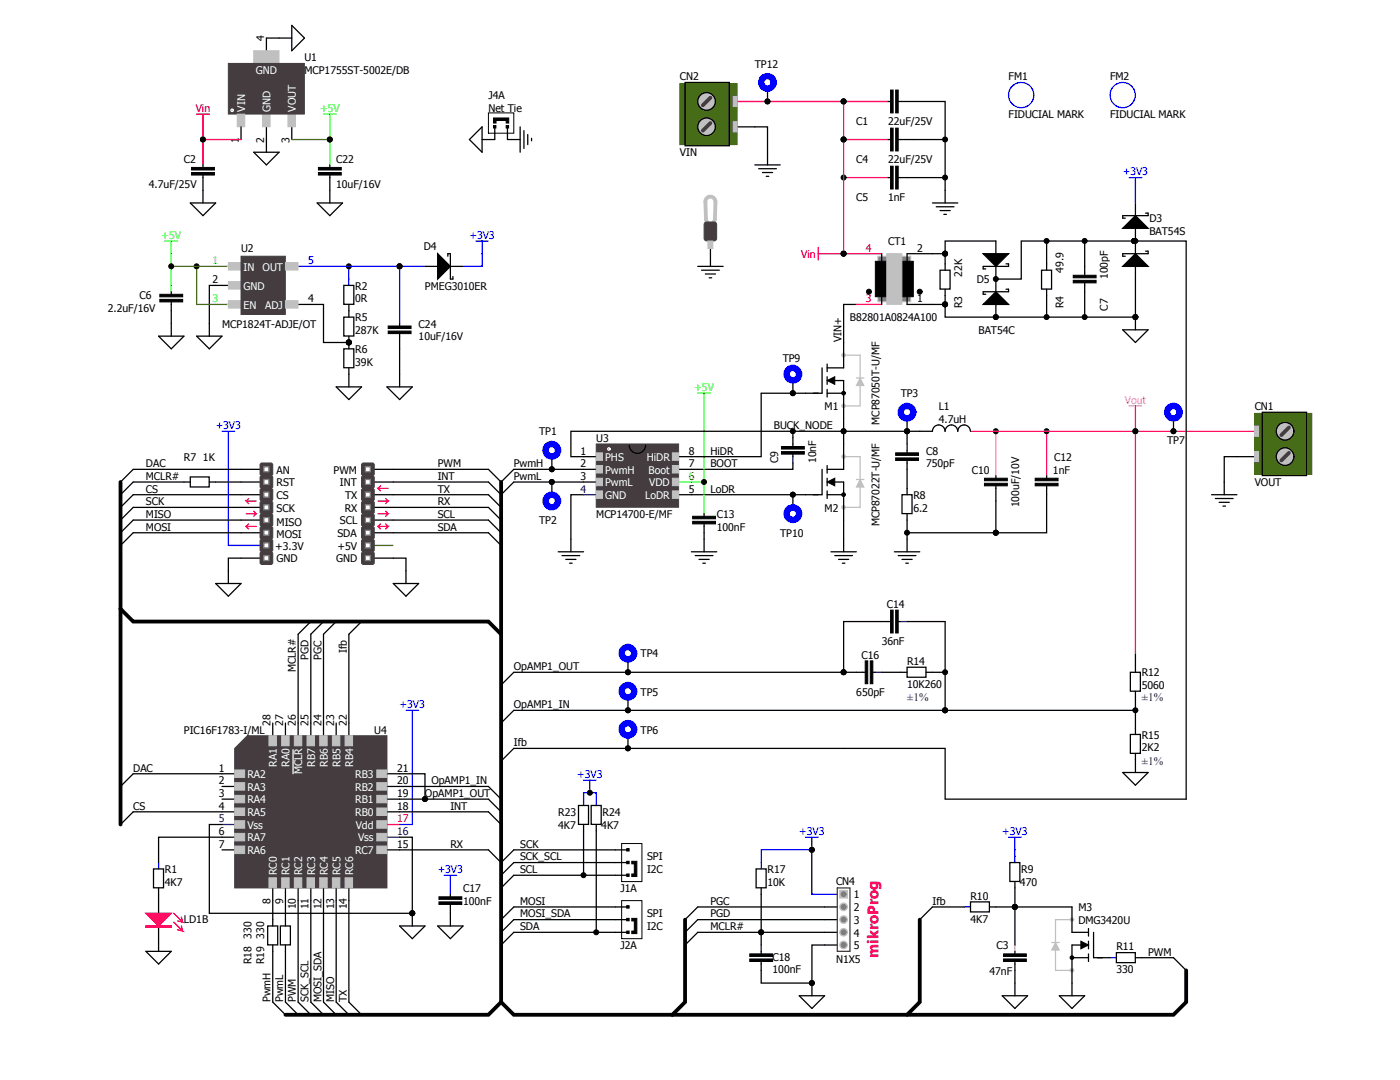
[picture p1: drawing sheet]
<svg xmlns="http://www.w3.org/2000/svg" width="466mm" height="359mm" viewBox="0 0 466 359" stroke-linecap="round" stroke-linejoin="round" font-family="sans-serif">
<defs><g id="words">
<text font-size="4.9" fill="#f00" x="292.3" y="318.5" transform="rotate(-90 292.3 318.5)">mikroProg</text>
<g font-size="3.8" fill="#000080">
<text x="301.7" y="233.3">±1%</text>
<text x="379.8" y="233.3">±1%</text>
<text x="379.8" y="254.3">±1%</text>
</g>
<g font-size="3.5">
<text x="87.9" y="13.5" transform="rotate(-90 87.9 13.5)">4</text>
<text x="101.3" y="20.4">U1</text>
<text x="251.1" y="22.5">TP12</text>
<text x="101.3" y="24.6">MCP1755ST-5002E/DB</text>
<text x="226.2" y="26.7">CN2</text>
<text x="335.5" y="26.7">FM1</text>
<text x="369.2" y="26.7">FM2</text>
<text x="162.5" y="33">J4A</text>
<text x="162.5" y="37.2">Net Tie</text>
<text x="284.8" y="41.5">C1</text>
<text x="295.4" y="41.5">22uF/25V</text>
<text x="335.5" y="39.4">FIDUCIAL MARK</text>
<text x="369.2" y="39.4">FIDUCIAL MARK</text>
<text x="79.5" y="47.5" transform="rotate(-90 79.5 47.5)">1</text>
<text x="87.9" y="47.5" transform="rotate(-90 87.9 47.5)">2</text>
<text x="96.3" y="47.5" transform="rotate(-90 96.3 47.5)">3</text>
<text x="226.2" y="52">VIN</text>
<text x="61.2" y="54.1">C2</text>
<text x="111.8" y="54.1">C22</text>
<text x="284.8" y="54.1">C4</text>
<text x="295.4" y="54.1">22uF/25V</text>
<text x="49.5" y="62.6">4.7uF/25V</text>
<text x="111.8" y="62.6">10uF/16V</text>
<text x="284.8" y="66.8">C5</text>
<text x="295.4" y="66.8">1nF</text>
<text x="382.3" y="73.9">D3</text>
<text x="80.2" y="83.6">U2</text>
<text x="140.9" y="83.2">D4</text>
<text x="295.4" y="81.5">CT1</text>
<text x="305.1" y="83.6">2</text>
<text x="382.3" y="78.2">BAT54S</text>
<text x="70.7" y="94.2">2</text>
<text x="320" y="92" transform="rotate(-90 320 92)">22K</text>
<text x="324.9" y="94.2">D5</text>
<text x="353.7" y="90.7" transform="rotate(-90 353.7 90.7)">49.9</text>
<text x="368.5" y="92.8" transform="rotate(-90 368.5 92.8)">100pF</text>
<text x="46.4" y="99.5">C6</text>
<text x="102.5" y="100.5">4</text>
<text x="118.2" y="96.3">R2</text>
<text x="118.2" y="100.5">0R</text>
<text x="141.4" y="96.3">PMEG3010ER</text>
<text x="305.1" y="100.5">1</text>
<text x="35.9" y="103.7">2.2uF/16V</text>
<text x="118.2" y="106.8">R5</text>
<text x="282.7" y="106.8">B82801A0824A100</text>
<text x="320" y="102.5" transform="rotate(-90 320 102.5)">R3</text>
<text x="353.7" y="102.5" transform="rotate(-90 353.7 102.5)">R4</text>
<text x="368.5" y="103.3" transform="rotate(-90 368.5 103.3)">C7</text>
<text x="73.8" y="109">MCP1824T-ADJE/OT</text>
<text x="118.2" y="111.1">287K</text>
<text x="139.3" y="109">C24</text>
<text x="139.3" y="113.2">10uF/16V</text>
<text x="279.9" y="113.9" transform="rotate(-90 279.9 113.9)">VIN+</text>
<text x="325.5" y="111.1">BAT54C</text>
<text x="118.2" y="117.4">R6</text>
<text x="118.2" y="121.6">39K</text>
<text x="260.4" y="120.3">TP9</text>
<text x="274.3" y="136.4">M1</text>
<text x="299.6" y="132.2">TP3</text>
<text x="312.3" y="136.4">L1</text>
<text x="417.3" y="136.4">CN1</text>
<text x="257.4" y="142.7">BUCK_NODE</text>
<text x="292.6" y="141.3" transform="rotate(-90 292.6 141.3)">MCP87050T-U/MF</text>
<text x="312.3" y="140.6">4.7uH</text>
<text x="179.3" y="144.8">TP1</text>
<text x="198.3" y="146.9">U3</text>
<text x="388.2" y="147.8">TP7</text>
<text x="48.5" y="155.4">DAC</text>
<text x="61.2" y="153.2">R7</text>
<text x="67.5" y="153.2">1K</text>
<text x="145.6" y="155.4">PWM</text>
<text x="170.9" y="155.4">PwmH</text>
<text x="193.1" y="151.1">1</text>
<text x="193.1" y="155.4">2</text>
<text x="229.1" y="155.4">7</text>
<text x="229.1" y="151.1">8</text>
<text x="236.3" y="151.1">HiDR</text>
<text x="236.3" y="155.4">BOOT</text>
<text x="258.8" y="154" transform="rotate(-90 258.8 154)">C9</text>
<text x="271.5" y="154" transform="rotate(-90 271.5 154)">10nF</text>
<text x="308" y="151.1">C8</text>
<text x="308" y="155.4">750pF</text>
<text x="350.7" y="153.2">C12</text>
<text x="48.5" y="159.6">MCLR#</text>
<text x="92" y="157.5">AN</text>
<text x="92" y="161.7">RST</text>
<text x="111" y="157.5">PWM</text>
<text x="113.1" y="161.7">INT</text>
<text x="145.6" y="159.6">INT</text>
<text x="170.9" y="159.6">PwmL</text>
<text x="193.1" y="159.6">3</text>
<text x="323.2" y="157.5">C10</text>
<text x="350.2" y="157.5">1nF</text>
<text x="417.3" y="161.7">VOUT</text>
<text x="48.5" y="163.8">CS</text>
<text x="92" y="165.9">CS</text>
<text x="114.8" y="165.9">TX</text>
<text x="145.6" y="163.8">TX</text>
<text x="229.1" y="163.8">5</text>
<text x="236.3" y="163.8">LoDR</text>
<text x="303.8" y="165.9">R8</text>
<text x="48.5" y="168">SCK</text>
<text x="48.5" y="172.2">MISO</text>
<text x="92" y="170.1">SCK</text>
<text x="114.7" y="170.1">RX</text>
<text x="145.6" y="172.2">SCL</text>
<text x="145.6" y="168">RX</text>
<text x="198.3" y="172.2">MCP14700-E/MF</text>
<text x="238.4" y="172.2">C13</text>
<text x="274.3" y="170.1">M2</text>
<text x="303.8" y="170.1">6.2</text>
<text x="339" y="168.7" transform="rotate(-90 339 168.7)">100uF/10V</text>
<text x="48.5" y="176.4">MOSI</text>
<text x="92" y="179">MOSI</text>
<text x="92" y="174.8">MISO</text>
<text x="112.2" y="178.6">SDA</text>
<text x="113.1" y="174.3">SCL</text>
<text x="145.6" y="176.4">SDA</text>
<text x="179.3" y="174.3">TP2</text>
<text x="238.4" y="176.4">100nF</text>
<text x="259.5" y="178.6">TP10</text>
<text x="292.6" y="175" transform="rotate(-90 292.6 175)">MCP87022T-U/MF</text>
<text x="91.6" y="182.8">+3.3V</text>
<text x="112.2" y="182.8">+5V</text>
<text x="92" y="187">GND</text>
<text x="111.8" y="187">GND</text>
<text x="295" y="202.2">C14</text>
<text x="293.3" y="214.4">36nF</text>
<text x="102.7" y="219.3" transform="rotate(-90 102.7 219.3)">PGD</text>
<text x="106.9" y="219.3" transform="rotate(-90 106.9 219.3)">PGC</text>
<text x="115.3" y="217.2" transform="rotate(-90 115.3 217.2)">Ifb</text>
<text x="213.1" y="218.6">TP4</text>
<text x="286.5" y="219">C16</text>
<text x="301.7" y="221.2">R14</text>
<text x="98.4" y="223.6" transform="rotate(-90 98.4 223.6)">MCLR#</text>
<text x="170.9" y="222.8">OpAMP1_OUT</text>
<text x="379.8" y="224.9">R12</text>
<text x="213.1" y="231.3">TP5</text>
<text x="284.8" y="231.3">650pF</text>
<text x="301.7" y="228.7">10K260</text>
<text x="379.8" y="229.2">5060</text>
<text x="170.9" y="235.5">OpAMP1_IN</text>
<text x="61.2" y="243.9">PIC16F1783-I/ML</text>
<text x="90" y="241.3" transform="rotate(-90 90 241.3)">28</text>
<text x="94.2" y="241.3" transform="rotate(-90 94.2 241.3)">27</text>
<text x="98.4" y="241.3" transform="rotate(-90 98.4 241.3)">26</text>
<text x="102.7" y="241.3" transform="rotate(-90 102.7 241.3)">25</text>
<text x="106.9" y="241.3" transform="rotate(-90 106.9 241.3)">24</text>
<text x="111.1" y="241.3" transform="rotate(-90 111.1 241.3)">23</text>
<text x="115.3" y="241.3" transform="rotate(-90 115.3 241.3)">22</text>
<text x="124.5" y="243.9">U4</text>
<text x="213.1" y="243.9">TP6</text>
<text x="379.8" y="245.6">R15</text>
<text x="170.9" y="248.1">Ifb</text>
<text x="379.8" y="249.8">2K2</text>
<text x="44.3" y="256.6">DAC</text>
<text x="72.8" y="256.6">1</text>
<text x="132.1" y="256.6">21</text>
<text x="72.8" y="260.8">2</text>
<text x="132.1" y="260.8">20</text>
<text x="143.5" y="260.8">OpAMP1_IN</text>
<text x="44.3" y="269.2">CS</text>
<text x="72.8" y="265">3</text>
<text x="72.8" y="269.2">4</text>
<text x="132.1" y="269.2">18</text>
<text x="132.1" y="265">19</text>
<text x="141.4" y="265">OpAMP1_OUT</text>
<text x="149.8" y="269.2">INT</text>
<text x="185.7" y="271.3">R23</text>
<text x="185.7" y="275.6">4K7</text>
<text x="200" y="275.6">4K7</text>
<text x="200.4" y="271.3">R24</text>
<text x="72.8" y="277.7">6</text>
<text x="72.8" y="281.9">7</text>
<text x="132.1" y="281.9">15</text>
<text x="149.8" y="281.9">RX</text>
<text x="173" y="281.9">SCK</text>
<text x="173" y="286.1">SCK_SCL</text>
<text x="215.2" y="286.1">SPI</text>
<text x="54.9" y="290.3">R1</text>
<text x="173" y="290.3">SCL</text>
<text x="215.2" y="290.3">I2C</text>
<text x="255.3" y="290.3">R17</text>
<text x="339.7" y="290.3">R9</text>
<text x="54.9" y="294.5">4K7</text>
<text x="154" y="296.7">C17</text>
<text x="206.3" y="296.7">J1A</text>
<text x="255.3" y="294.5">10K</text>
<text x="278.1" y="294.1">CN4</text>
<text x="284" y="298.8">1</text>
<text x="322.8" y="299.2">R10</text>
<text x="339.3" y="294.5">470</text>
<text x="90" y="300.5" transform="rotate(-90 90 300.5)">8</text>
<text x="94.2" y="300.5" transform="rotate(-90 94.2 300.5)">9</text>
<text x="98.4" y="302.4" transform="rotate(-90 98.4 302.4)">10</text>
<text x="102.7" y="302.4" transform="rotate(-90 102.7 302.4)">11</text>
<text x="106.9" y="302.4" transform="rotate(-90 106.9 302.4)">12</text>
<text x="111.1" y="302.4" transform="rotate(-90 111.1 302.4)">13</text>
<text x="115.3" y="302.4" transform="rotate(-90 115.3 302.4)">14</text>
<text x="154" y="300.9">100nF</text>
<text x="173" y="300.9">MOSI</text>
<text x="173" y="305.1">MOSI_SDA</text>
<text x="215.2" y="305.1">SPI</text>
<text x="236.3" y="305.1">PGD</text>
<text x="236.3" y="300.9">PGC</text>
<text x="284" y="303">2</text>
<text x="310.1" y="300.9">Ifb</text>
<text x="358.7" y="303">M3</text>
<text x="61.2" y="306.8">LD1B</text>
<text x="173" y="309.3">SDA</text>
<text x="215.2" y="309.3">I2C</text>
<text x="236.3" y="309.3">MCLR#</text>
<text x="284" y="307.2">3</text>
<text x="284" y="311.4">4</text>
<text x="322.8" y="306.8">4K7</text>
<text x="358.7" y="307.2">DMG3420U</text>
<text x="83.7" y="312.1" transform="rotate(-90 83.7 312.1)">330</text>
<text x="87.9" y="312.1" transform="rotate(-90 87.9 312.1)">330</text>
<text x="206.3" y="315.6">J2A</text>
<text x="284" y="315.6">5</text>
<text x="331.5" y="315.6">C3</text>
<text x="371.3" y="316.1">R11</text>
<text x="381.9" y="317.7">PWM</text>
<text x="83.7" y="320.6" transform="rotate(-90 83.7 320.6)">R18</text>
<text x="87.9" y="320.6" transform="rotate(-90 87.9 320.6)">R19</text>
<text x="257" y="319.4">C18</text>
<text x="257" y="323.6">100nF</text>
<text x="278.1" y="320.3">N1X5</text>
<text x="371.3" y="323.6">330</text>
<text x="329.1" y="324.1">47nF</text>
<text x="90" y="333.2" transform="rotate(-90 90 333.2)">PwmH</text>
<text x="94.2" y="333.2" transform="rotate(-90 94.2 333.2)">PwmL</text>
<text x="98.4" y="333.2" transform="rotate(-90 98.4 333.2)">PWM</text>
<text x="102.7" y="333.2" transform="rotate(-90 102.7 333.2)">SCK_SCL</text>
<text x="106.9" y="333.2" transform="rotate(-90 106.9 333.2)">MOSI_SDA</text>
<text x="111.1" y="333.2" transform="rotate(-90 111.1 333.2)">MISO</text>
<text x="115.3" y="333.2" transform="rotate(-90 115.3 333.2)">TX</text>
</g>
<g font-size="3.5" fill="#fff">
<text x="85.1" y="24.6">GND</text>
<text x="81.6" y="37.1" transform="rotate(-90 81.6 37.1)">VIN</text>
<text x="90" y="37.1" transform="rotate(-90 90 37.1)">GND</text>
<text x="98.4" y="37.1" transform="rotate(-90 98.4 37.1)">VOUT</text>
<text x="81" y="90">IN</text>
<text x="87.3" y="90">OUT</text>
<text x="81" y="96.3">GND</text>
<text x="81" y="102.6">EN</text>
<text x="88.2" y="102.6">ADJ</text>
<text x="201.3" y="153.2">PHS</text>
<text x="215.1" y="153.2">HiDR</text>
<text x="201.3" y="157.5">PwmH</text>
<text x="201.3" y="161.7">PwmL</text>
<text x="215.8" y="157.5">Boot</text>
<text x="216" y="161.7">VDD</text>
<text x="201.3" y="165.9">GND</text>
<text x="214.6" y="165.9">LoDR</text>
<text x="92.1" y="255" transform="rotate(-90 92.1 255)">RA1</text>
<text x="96.3" y="255" transform="rotate(-90 96.3 255)">RA0</text>
<text x="100.6" y="257.5" transform="rotate(-90 100.6 257.5)">MCLR</text>
<text x="104.8" y="254.9" transform="rotate(-90 104.8 254.9)">RB7</text>
<text x="109" y="254.9" transform="rotate(-90 109 254.9)">RB6</text>
<text x="113.2" y="254.9" transform="rotate(-90 113.2 254.9)">RB5</text>
<text x="117.4" y="254.9" transform="rotate(-90 117.4 254.9)">RB4</text>
<text x="82.3" y="258.7">RA2</text>
<text x="82.3" y="262.9">RA3</text>
<text x="118.2" y="258.7">RB3</text>
<text x="118.2" y="262.9">RB2</text>
<text x="82.3" y="267.1">RA4</text>
<text x="118.2" y="267.1">RB1</text>
<text x="82.3" y="271.3">RA5</text>
<text x="82.3" y="275.6">Vss</text>
<text x="118.2" y="271.3">RB0</text>
<text x="118.3" y="275.6">Vdd</text>
<text x="82.3" y="279.8">RA7</text>
<text x="119.1" y="279.8">Vss</text>
<text x="82.3" y="284">RA6</text>
<text x="118.1" y="284">RC7</text>
<text x="92.1" y="291" transform="rotate(-90 92.1 291)">RC0</text>
<text x="96.3" y="291" transform="rotate(-90 96.3 291)">RC1</text>
<text x="100.6" y="291" transform="rotate(-90 100.6 291)">RC2</text>
<text x="104.8" y="291" transform="rotate(-90 104.8 291)">RC3</text>
<text x="109" y="291" transform="rotate(-90 109 291)">RC4</text>
<text x="113.2" y="291" transform="rotate(-90 113.2 291)">RC5</text>
<text x="117.4" y="291" transform="rotate(-90 117.4 291)">RC6</text>
</g>
<g font-size="3.5" fill="#f00">
<text x="65.1" y="37.2">Vin</text>
<text x="288" y="83.6">4</text>
<text x="266.5" y="85.8">Vin</text>
<text x="288" y="100.5">3</text>
</g>
<g font-size="3.5" fill="#0f0">
<text x="106.5" y="37.2">+5V</text>
<text x="53.7" y="79.4">+5V</text>
<text x="70.7" y="87.9">1</text>
<text x="70.7" y="100.5">3</text>
<text x="230.9" y="130">+5V</text>
</g>
<g font-size="3.5" fill="#00f">
<text x="373.4" y="58.3">+3V3</text>
<text x="156.1" y="79.4">+3V3</text>
<text x="102.5" y="87.9">5</text>
<text x="71.7" y="142.7">+3V3</text>
<text x="132.9" y="235.5">+3V3</text>
<text x="192" y="258.7">+3V3</text>
<text x="265.8" y="277.7">+3V3</text>
<text x="333.4" y="277.7">+3V3</text>
<text x="145.6" y="290.3">+3V3</text>
</g>
<text font-size="3.5" fill="#f0f" x="374.1" y="134.3">Vout</text>
<text font-size="3.5" fill="#00bf00" x="229.1" y="159.6">6</text>
<g font-size="3.5" fill="#11037f">
<text x="193.1" y="163.8">4</text>
<text x="72.8" y="273.5">5</text>
<text x="132.1" y="277.7">16</text>
</g>
<text font-size="3.5" fill="#ee0e22" x="132.1" y="273.5">17</text>
</g></defs>
<g fill="#000" stroke="#000" stroke-width=".33">
<circle cx="280.6" cy="143.4" r=".82"/>
<circle cx="253.2" cy="310" r=".82"/>
</g>
<g fill="none" stroke="#000" stroke-width=".42">
<path d="M314.3 143.4a2.09 2.09 0 0 0-2.1-2.1 2.09 2.09 0 0 0-2.1 2.1h-4.2M322.8 143.4a2.11 2.11 0 0 0-2.1-2.1 2.11 2.11 0 0 0-2.2 2.1 2.09 2.09 0 0 0-2-2.1 2.09 2.09 0 0 0-2.1 2.1M411.4 151.9h8.5M80.2 164.5h-35.9l-4.2 4.2M403 164.5h8.4M404.2 165.8h6M405.5 167h3.4M406.8 168.3h.8M407.2 160.3v4.2M80.2 185.6h-4.2v4.2M130.8 185.6h4.2v8.4M130.8 194h8.5l-4.3 4.2z"/>
<path d="M51.1 288.9h3.3v6.3h-3.3zM52.7 295.3v8.4M52.7 307.9v4.2"/>
</g>
<path d="M52.7 286.8v2.1" fill="none" stroke="#00f" stroke-width=".42"/>
<path d="M322.8 143.4h4.2M411.4 143.4h8.5" fill="none" stroke="#f0f" stroke-width=".42"/>
<g fill="#f00" stroke="#f00" stroke-width=".42">
<path d="M48.5 303.7h8.5l-4.3 4.2z"/>
<path d="M48.5 307.9h8.5v.4h-8.5z" fill-rule="evenodd"/>
</g>
<path d="M57.8 306.6l3 3-1.7-.4M57.8 303.7l3 2.9-1.7-.4M60.3 307.9l.5 1.7M60.3 305l.5 1.6" fill="none" stroke="#f00" stroke-width=".42"/>
<g fill="#466c18" stroke="#466c18" stroke-width=".42">
<path d="M434.6 137.5h1.7v20.2h-1.7z"/>
<path d="M417.3 137.5h2.5v20.2h-2.5z"/>
</g>
<path d="M419.9 137.1h14.7v21h-14.7z" fill="#466c18" stroke="#000" stroke-width=".42"/>
<g fill="#c0c0c0" stroke="#000" stroke-width=".42">
<circle cx="427.4" cy="143.4" r="2.93"/>
<circle cx="427.4" cy="151.8" r="2.93"/>
</g>
<path d="M428.7 150.6l-2.5 2.5M428.7 142.1l-2.5 2.6" fill="none" stroke="#443c3e" stroke-width="1.3"/>
<g fill="#c0c0c0" stroke="#c0c0c0" stroke-width=".42">
<path d="M417.3 141.7h1.3v3.4h-1.3z"/>
<path d="M417.3 150.2h1.3v3.3h-1.3z"/>
</g>
<path d="M242.6 42.2h8.5" fill="none" stroke="#000" stroke-width=".42"/>
<path d="M242.6 33.7h8.5" fill="none" stroke="#f00" stroke-width=".42"/>
<g fill="#466c18" stroke="#466c18" stroke-width=".42">
<path d="M226.2 27.8h1.6v20.2h-1.6z"/>
<path d="M242.6 27.8h2.5v20.2h-2.5z"/>
</g>
<path d="M227.9 27.4h14.7v21.1h-14.7z" fill="#466c18" stroke="#000" stroke-width=".42"/>
<g fill="#c0c0c0" stroke="#000" stroke-width=".42">
<circle cx="235" cy="42.2" r="2.93"/>
<circle cx="235" cy="33.7" r="2.93"/>
</g>
<path d="M236.3 32.5l-2.5 2.5M236.3 40.9l-2.5 2.5" fill="none" stroke="#443c3e" stroke-width="1.3"/>
<g fill="#c0c0c0" stroke="#c0c0c0" stroke-width=".42">
<path d="M243.9 40.5h1.2v3.3h-1.2z"/>
<path d="M243.9 32.1h1.2v3.3h-1.2z"/>
</g>
<g fill="none" stroke="#000" stroke-width=".42">
<path d="M80.2 156.1h6.3M124.5 156.1h38l4.2 4.2M80.2 160.3h6.3M80.2 164.5h6.3M80.2 168.7h6.3M80.2 172.9h6.3M80.2 177.2h6.3M124.5 160.3h6.3M124.5 164.5h6.3M124.5 168.7h6.3M124.5 172.9h6.3M124.5 177.2h6.3"/>
<path d="M80.2 185.6h6.3M124.5 185.6h6.3"/>
</g>
<path d="M80.2 181.4h6.3" fill="none" stroke="#00f" stroke-width=".42"/>
<path d="M124.5 181.4h6.3" fill="none" stroke="#00bf00" stroke-width=".42"/>
<g fill="#443c3e" stroke="#443c3e" stroke-width=".33">
<path d="M86.5 154.4l.4-.4h3.4l.4 .4v3.4l-.4 .4h-3.4l-.4-.4z" fill-rule="evenodd"/>
<path d="M86.5 158.6l.4-.4h3.4l.4 .4v3.4l-.4 .4h-3.4l-.4-.4z" fill-rule="evenodd"/>
</g>
<g fill="#fff" stroke="#808080" stroke-width=".42">
<path d="M87.8 155.2h1.6v1.7h-1.6z"/>
<path d="M87.8 159.4h1.6v1.7h-1.6z"/>
</g>
<g fill="#443c3e" stroke="#443c3e" stroke-width=".33">
<path d="M86.5 162.8l.4-.4h3.4l.4 .4v3.4l-.4 .4h-3.4l-.4-.4z" fill-rule="evenodd"/>
<path d="M86.5 167l.4-.4h3.4l.4 .4v3.4l-.4 .4h-3.4l-.4-.4z" fill-rule="evenodd"/>
</g>
<g fill="#fff" stroke="#808080" stroke-width=".42">
<path d="M87.8 163.7h1.6v1.6h-1.6z"/>
<path d="M87.8 167.9h1.6v1.6h-1.6z"/>
</g>
<g fill="#443c3e" stroke="#443c3e" stroke-width=".33">
<path d="M86.5 171.3l.4-.5h3.4l.4 .5v3.3l-.4 .4h-3.4l-.4-.4z" fill-rule="evenodd"/>
<path d="M86.5 175.5l.4-.5h3.4l.4 .5v3.3l-.4 .5h-3.4l-.4-.5z" fill-rule="evenodd"/>
</g>
<g fill="#fff" stroke="#808080" stroke-width=".42">
<path d="M87.8 172.1h1.6v1.6h-1.6z"/>
<path d="M87.8 176.3h1.6v1.7h-1.6z"/>
</g>
<g fill="#443c3e" stroke="#443c3e" stroke-width=".33">
<path d="M86.5 179.7l.4-.4h3.4l.4 .4v3.4l-.4 .4h-3.4l-.4-.4z" fill-rule="evenodd"/>
<path d="M86.5 183.9l.4-.4h3.4l.4 .4v3.4l-.4 .4h-3.4l-.4-.4z" fill-rule="evenodd"/>
</g>
<g fill="#fff" stroke="#808080" stroke-width=".42">
<path d="M87.8 180.5h1.6v1.7h-1.6z"/>
<path d="M87.8 184.8h1.6v1.6h-1.6z"/>
</g>
<g fill="#443c3e" stroke="#443c3e" stroke-width=".33">
<path d="M120.3 154.4l.4-.4h3.4l.4 .4v3.4l-.4 .4h-3.4l-.4-.4z" fill-rule="evenodd"/>
<path d="M120.3 158.6l.4-.4h3.4l.4 .4v3.4l-.4 .4h-3.4l-.4-.4z" fill-rule="evenodd"/>
</g>
<g fill="#fff" stroke="#808080" stroke-width=".42">
<path d="M121.5 155.2h1.7v1.7h-1.7z"/>
<path d="M121.5 159.4h1.7v1.7h-1.7z"/>
</g>
<g fill="#443c3e" stroke="#443c3e" stroke-width=".33">
<path d="M120.3 162.8l.4-.4h3.4l.4 .4v3.4l-.4 .4h-3.4l-.4-.4z" fill-rule="evenodd"/>
<path d="M120.3 167l.4-.4h3.4l.4 .4v3.4l-.4 .4h-3.4l-.4-.4z" fill-rule="evenodd"/>
</g>
<g fill="#fff" stroke="#808080" stroke-width=".42">
<path d="M121.5 163.7h1.7v1.6h-1.7z"/>
<path d="M121.5 167.9h1.7v1.6h-1.7z"/>
</g>
<g fill="#443c3e" stroke="#443c3e" stroke-width=".33">
<path d="M120.3 171.3l.4-.5h3.4l.4 .5v3.3l-.4 .4h-3.4l-.4-.4z" fill-rule="evenodd"/>
<path d="M120.3 175.5l.4-.5h3.4l.4 .5v3.3l-.4 .5h-3.4l-.4-.5z" fill-rule="evenodd"/>
</g>
<g fill="#fff" stroke="#808080" stroke-width=".42">
<path d="M121.5 172.1h1.7v1.6h-1.7z"/>
<path d="M121.5 176.3h1.7v1.7h-1.7z"/>
</g>
<g fill="#443c3e" stroke="#443c3e" stroke-width=".33">
<path d="M120.3 179.7l.4-.4h3.4l.4 .4v3.4l-.4 .4h-3.4l-.4-.4z" fill-rule="evenodd"/>
<path d="M120.3 183.9l.4-.4h3.4l.4 .4v3.4l-.4 .4h-3.4l-.4-.4z" fill-rule="evenodd"/>
</g>
<g fill="#fff" stroke="#808080" stroke-width=".42">
<path d="M121.5 180.5h1.7v1.7h-1.7z"/>
<path d="M121.5 184.8h1.7v1.6h-1.7z"/>
</g>
<g fill="none" stroke="#ee0e22" stroke-width=".42">
<path d="M81.9 170.8h3.3l-.8 .9M82.7 174.2l-.8 .8M82.7 165.8l-.8 .8M84.4 170l.8 .8M85.2 175h-3.3l.8 .9M85.2 166.6h-3.3l.8 .9M125.7 166.6h3.4l-.8 .9M125.7 170.8h3.4l-.8 .9M125.7 175h3.4l-.8 .9M125.7 175l.9 .9M126.6 161.6l-.9 .8M126.6 174.2l-.9 .8"/>
<path d="M128.3 165.8l.8 .8M128.3 170l.8 .8M128.3 174.2l.8 .8M129.1 162.4h-3.4l.9 .8"/>
</g>
<path d="M73.8 143.4h4.3M76 143.4v38h4.2M268 278.4h4.2M270.1 278.4v4.2M147.7 291h4.2M149.8 291v6.4M253.2 286.8v2.1M274.3 297.4h4.2" fill="none" stroke="#00f" stroke-width=".42"/>
<g fill="#000" stroke="#000" stroke-width=".33">
<circle cx="280.6" cy="46.4" r=".82"/>
<circle cx="280.6" cy="130.7" r=".61"/>
<circle cx="263.7" cy="143.4" r=".82"/>
<circle cx="280.6" cy="143.4" r=".82"/>
<circle cx="348.1" cy="143.4" r=".82"/>
<circle cx="234.2" cy="160.3" r=".82"/>
<circle cx="280.6" cy="164.5" r=".61"/>
<circle cx="270" cy="282.6" r=".82"/>
<circle cx="253.2" cy="310" r=".82"/>
<circle cx="270" cy="326.9" r=".82"/>
</g>
<g fill="none" stroke="#000" stroke-width=".42">
<path d="M303.8 33.7h10.6v33.8M251.1 54.8h8.4M252.3 56.1h5.9M253.6 57.4h3.4M254.9 58.6h.8M255.3 50.6v4.2M295.4 46.4h.8M298.8 46.4h5M310.1 67.5h8.5M311.4 68.8h5.9M312.7 70h3.4M313.9 71.3h.9"/>
<path d="M284.8 101.2h-4.2v21.1h-5.5M273.4 122.3v8.5h-5.4M275.1 130.8h5.5M275.1 121.1v2.5M275.1 125.3v2.5M275.1 129.5v2.5M276.4 126.5h4.2v29.6h-5.5M63.3 158.6h6.3v3.3h-6.3zM194.1 156.1h-23.2l-4.2 4.2M263.7 154v2.1h-33.7M263.7 143.4v5.1M263.7 151v.9"/>
<path d="M273.4 156.1v8.4h-43.4M275.1 154.8v2.5M275.1 159v2.6M63.3 160.3h-19l-4.2 4.2M69.6 160.3h10.6M80.2 177.2h-35.9l-4.2 4.2M80.2 172.9h-35.9l-4.2 4.3M80.2 168.7h-35.9l-4.2 4.2M130.8 164.5h31.7l4.2 4.2M130.8 177.2h31.7l4.2 4.2M130.8 172.9h31.7l4.2 4.3M130.8 168.7h31.7l4.2 4.2"/>
<path d="M194.1 164.5h-4.2v19M194.1 160.3h-23.2l-4.2 4.2M234.2 170.8v.9M234.2 174.2v3M234.2 179.3v4.2M275.1 164.5h5.5M275.1 163.2v2.6M276.4 160.3h4.2v23.2M301.7 179.3v4.2M71.7 194h8.5l-4.2 4.2zM76 189.8v4.2M185.7 183.5h8.4"/>
<path d="M186.9 184.8h5.9M188.2 186h3.4M189.5 187.3h.8M230 183.5h8.4M231.2 184.8h5.9M232.5 186h3.4M233.8 187.3h.8M276.4 183.5h8.4M277.7 184.8h5.9M278.9 186h3.4M280.2 187.3h.8M297.5 183.5h8.4"/>
<path d="M298.8 184.8h5.9M300 186h3.4M301.3 187.3h.8M299.6 223.6h2.1M301.7 221.9h6.3v3.3h-6.3zM308 223.6h2.1M376 223.6h3.3v6.2h-3.3zM377.7 221.4v2.2M377.7 229.9v2.1M170.9 248.9l-4.2 4.2M373.4 256.9h8.5l-4.2 4.2zM376 244.2h3.3v6.3h-3.3z"/>
<path d="M377.7 242.1v2.1M377.7 250.6v6.3M149.8 297.4v.8M251.5 288.9h3.3v6.3h-3.3zM253.2 295.3v18.9M48.5 316.4h8.5l-4.3 4.2zM52.7 312.1v4.3M145.6 307.9h8.4l-4.2 4.2zM149.8 300.7v7.2M253.2 316.4v.8M253.2 319.7v3M274.3 314.2h4.2"/>
<path d="M278.5 301.6h-46.4l-4.2 4.2M278.5 305.8h-46.4l-4.2 4.2M278.5 310h-46.4l-4.2 4.2M265.8 331.1h8.5l-4.2 4.2zM270.1 326.9v4.2"/>
</g>
<g fill="#c0c0c0" stroke="#c0c0c0" stroke-width=".42">
<path d="M279.3 296.1h2.5v2.5h-2.5z"/>
<circle cx="280.6" cy="301.6" r="1.24"/>
<circle cx="280.6" cy="305.8" r="1.24"/>
<circle cx="280.6" cy="310" r="1.24"/>
<circle cx="280.6" cy="314.2" r="1.24"/>
</g>
<g fill="#808080" stroke="#808080" stroke-width=".33">
<circle cx="280.6" cy="301.6" r=".82"/>
<circle cx="280.6" cy="305.8" r=".82"/>
<circle cx="280.6" cy="310" r=".82"/>
<circle cx="280.6" cy="297.3" r=".82"/>
<circle cx="280.6" cy="314.2" r=".82"/>
</g>
<path d="M278.5 295.3h4.2v21.1h-4.2z" fill="none" stroke="#443c3e" stroke-width=".42"/>
<path d="M232.1 130.8h4.2M234.2 130.8v40M230 160.3h4.2" fill="none" stroke="#0f0" stroke-width=".42"/>
<path d="M348.1 143.4v12.7" fill="none" stroke="#f0f" stroke-width=".42"/>
<path d="M263.7 151.9v2.1M253.2 314.2v2.2" fill="none" stroke="#0c0087" stroke-width=".42"/>
<g fill="#000" stroke="#000" stroke-width=".33">
<path d="M275.1 126.5l2.6-1.2v2.5zM275.1 160.3l2.6-1.3v2.6z"/>
<path d="M296.2 42.6h.9v7.6h-.9z" fill-rule="evenodd"/>
<path d="M297.9 42.6h.9v7.6h-.9z" fill-rule="evenodd"/>
<path d="M259.9 148.5h7.6v.8h-7.6z" fill-rule="evenodd"/>
<path d="M259.9 150.2h7.6v.8h-7.6z" fill-rule="evenodd"/>
<path d="M230.4 173.4h7.6v.8h-7.6z" fill-rule="evenodd"/>
<path d="M230.4 171.7h7.6v.8h-7.6z" fill-rule="evenodd"/>
<path d="M146 298.2h7.6v.9h-7.6z" fill-rule="evenodd"/>
<path d="M146 299.9h7.6v.8h-7.6z" fill-rule="evenodd"/>
<path d="M249.4 318.9h7.6v.8h-7.6z" fill-rule="evenodd"/>
<path d="M249.4 317.2h7.6v.8h-7.6z" fill-rule="evenodd"/>
</g>
<path d="M280.6 118.1h5.5v7.6M284.8 125.7h2.6M286.1 128.2v6.8h-5.5M280.6 151.9h5.5v7.5M284.8 159.4h2.6M286.1 162v6.7h-5.5" fill="none" stroke="#c0c0c0" stroke-width=".42"/>
<g fill="#c0c0c0" stroke="#c0c0c0" stroke-width=".33">
<circle cx="280.6" cy="118.1" r=".61"/>
<circle cx="280.6" cy="135" r=".61"/>
<circle cx="280.6" cy="151.8" r=".61"/>
<circle cx="280.6" cy="168.7" r=".61"/>
</g>
<g fill="#c0c0c0" stroke="#c0c0c0" stroke-width=".33">
<path d="M286.1 125.7l1.3 2.5h-2.6z"/>
<path d="M286.1 159.4l1.3 2.6h-2.6z"/>
</g>
<path d="M280.6 46.4h14.8" fill="none" stroke="#f00" stroke-width=".42"/>
<path d="M292 85.2h10.9v15.1h-10.9z" fill="#808080" stroke="#c0c0c0" stroke-width=".33"/>
<path d="M65.4 38h4.2M67.5 38v4.2M251.1 33.7h29.5M291.2 33.7h4.2M280.6 59.1h14.8M272.2 84.4h8.4M272.2 82.3v4.2M284.8 84.4h8.5M284.8 101.2h8.5" fill="none" stroke="#f00" stroke-width=".42"/>
<g fill="none" stroke="#000" stroke-width=".42">
<path d="M295.4 33.7h.8M298.8 33.7h5M251.1 42.2h4.2v8.4M295.4 59.1h.8M298.8 59.1h15.6M303.8 46.4h10.6M377.7 67.5v4.2M377.7 75.9v8.5M381 70.9h.9v.8h-8.5v.9h.9M57 97v.9M76 94.9h-6.4v16.9M114.4 94.9h3.3v6.3h-3.3z"/>
<path d="M141.4 88.6h4.2M149 85.2v-.8h.8v8.4h.8v-.8M149.8 88.6h4.2M293.3 84.4v2.5M293.3 98.7v2.5M301.7 98.7v2.5h12.7M312.7 89.8h3.3v6.3h-3.3zM314.4 84.4v-4.3h16.8v4.3M314.4 84.4h-12.7v2.5M314.4 84.4v5.4M314.4 96.2v5M331.2 88.6v8.4"/>
<path d="M331.2 92.8h.5M334.6 96.2h.9v.8h-8.5v.9h.9M334.6 87.7h.9v.9h-8.5v.8h.9M346.4 89.8h3.4v6.3h-3.4zM348.1 80.1v9.7M348.1 96.2v9.3M360.8 80.1v11.4M360.8 94.1v11.4M377.2 80.1h.5M377.7 88.6v21.1M381 83.5h.9v.9h-8.5v.8h.9M52.7 111.8h8.5l-4.2 4.2z"/>
<path d="M57 100.4v11.4M65.4 111.8h8.4l-4.2 4.2zM99.2 101.2h8.4v12.7h8.4M114.4 105.5h3.3v6.2h-3.3zM114.4 116h3.3v6.3h-3.3zM116 101.2v4.3M116 111.8v4.2M132.9 116v12.7M314.4 101.2v4.3h63.3M331.2 101.2v4.3M373.4 109.7h8.5l-4.2 4.2zM111.8 128.7h8.5l-4.3 4.2z"/>
<path d="M116 122.3v6.4M128.7 128.7h8.4l-4.2 4.2zM253.2 130.8h14.8M390.3 139.2v4.2M80.2 156.1h-35.9l-4.2 4.2M194.1 156.1h4.2M214.7 148.1a2.72 2.72 0 0 1-2.7 2.7 2.72 2.72 0 0 1-2.7-2.7M225.8 151.9h4.2M225.8 156.1h4.2M301.7 143.4v4.2M301.7 149.7v.9M301.7 153.1v11.4"/>
<path d="M305.9 143.4h-116v8.5h8.4M331.2 158.2v.8M348.1 158.2v.8M130.8 160.3h31.7l4.2 4.2M194.1 160.3h4.2M225.8 164.5h4.2M234.2 177.2v2.1M300 164.5h3.4v6.3h-3.4zM301.7 170.8v8.5M301.7 177.2h29.5M331.2 161.6v15.6M348.1 161.6v15.6h-16.9"/>
<path d="M103.4 206.7l-4.2 4.2v33.7M107.6 206.7l-4.2 4.2v33.7M111.8 206.7l-4.2 4.2v33.7M296.2 206.7h-15.6v16.9M298.8 206.7h.8M301.7 206.7h12.7M377.7 217.2v4.2M287.8 223.6h-116.9l-4.2 4.2M290.3 223.6h.9M293.3 223.6h6.3M310.1 223.6h4.3M377.7 232v10.1"/>
<path d="M377.7 236.2h-206.8l-4.2 4.2M78.1 257.3h-33.8l-4.2 4.2M90.7 240.4v4.2M94.9 240.4v4.2M111.8 240.4v4.2M116 240.4v4.2M128.7 257.3h4.2M170.9 248.9h109.7M73.8 261.5h4.3M73.8 265.7h4.3M73.8 270h4.3M73.8 278.4h4.3"/>
<path d="M128.7 261.5h4.2M128.7 265.7h33.8l4.2 4.3M128.7 270h33.8l4.2 4.2M73.8 282.6h4.3M90.7 295.3v12.6M94.9 295.3v12.6M99.2 295.3v37.9l4.2 4.2M103.4 295.3v37.9l4.2 4.2M107.6 295.3v37.9l4.2 4.2M111.8 295.3v37.9l4.2 4.2M116 295.3v37.9l4.3 4.2M128.7 282.6h33.8l4.2 4.2"/>
<path d="M89 307.9h3.4v6.3h-3.4zM90.7 314.2v19l4.2 4.2M93.3 307.9h3.3v6.3h-3.3zM94.9 314.2v19l4.3 4.2M132.9 307.9h8.5l-4.3 4.2zM137.1 303.7v4.2"/>
</g>
<g fill="#000" stroke="#000" stroke-width=".33">
<path d="M291.2 86.9h4.1v11.8h-4.1zM299.6 86.9h4.2v11.8h-4.2z"/>
<circle cx="280.6" cy="33.7" r=".82"/>
<circle cx="280.6" cy="59" r=".82"/>
<circle cx="314.3" cy="46.4" r=".82"/>
<circle cx="314.3" cy="59" r=".82"/>
<circle cx="65.4" cy="88.6" r=".82"/>
<circle cx="116" cy="88.6" r=".82"/>
<circle cx="280.6" cy="84.3" r=".82"/>
<circle cx="289" cy="97" r=".82"/>
<circle cx="305.9" cy="97" r=".82"/>
<circle cx="314.3" cy="84.3" r=".82"/>
<circle cx="331.2" cy="92.8" r=".82"/>
<circle cx="348.1" cy="80.1" r=".82"/>
<circle cx="360.8" cy="80.1" r=".82"/>
<circle cx="377.2" cy="80.1" r=".82"/>
<circle cx="377.6" cy="80.1" r=".82"/>
<circle cx="116" cy="113.9" r=".82"/>
<circle cx="314.3" cy="101.2" r=".82"/>
<circle cx="331.2" cy="105.4" r=".82"/>
<circle cx="348.1" cy="105.4" r=".82"/>
<circle cx="360.8" cy="105.4" r=".82"/>
<circle cx="377.6" cy="105.4" r=".82"/>
<circle cx="301.7" cy="143.4" r=".82"/>
<circle cx="331.2" cy="143.4" r=".82"/>
<circle cx="377.6" cy="143.4" r=".82"/>
<circle cx="390.3" cy="143.4" r=".82"/>
<circle cx="301.7" cy="177.1" r=".82"/>
<circle cx="331.2" cy="177.1" r=".82"/>
<circle cx="280.6" cy="223.5" r=".82"/>
<circle cx="314.3" cy="236.2" r=".82"/>
<circle cx="314.3" cy="223.5" r=".82"/>
<circle cx="377.6" cy="236.2" r=".82"/>
<circle cx="137.1" cy="303.7" r=".82"/>
</g>
<g fill="#c0c0c0" stroke="#c0c0c0" stroke-width=".33">
<path d="M295 84.4h5v16.8h-5z"/>
<path d="M198.3 150.6h2.1v2.5h-2.1z"/>
<path d="M198.3 154.8h2.1v2.5h-2.1z"/>
<path d="M198.3 159h2.1v2.5h-2.1z"/>
<path d="M198.3 163.2h2.1v2.5h-2.1z"/>
<path d="M223.6 150.6h2.1v2.5h-2.1z"/>
<path d="M223.6 154.8h2.1v2.5h-2.1z"/>
<path d="M223.6 159h2.1v2.5h-2.1z"/>
<path d="M223.6 163.2h2.1v2.5h-2.1z"/>
<path d="M78.1 256h3.3v2.5h-3.3z"/>
<path d="M78.1 260.3h3.3v2.4h-3.3z"/>
<path d="M78.1 264.5h3.3v2.5h-3.3z"/>
<path d="M78.1 268.7h3.3v2.5h-3.3z"/>
<path d="M78.1 272.9h3.3v2.5h-3.3z"/>
<path d="M78.1 277.1h3.3v2.5h-3.3z"/>
<path d="M78.1 281.3h3.3v2.5h-3.3z"/>
<path d="M89.5 291.9h2.4v3.3h-2.4z"/>
<path d="M93.7 291.9h2.5v3.3h-2.5z"/>
<path d="M97.9 291.9h2.5v3.3h-2.5z"/>
<path d="M102.1 291.9h2.5v3.3h-2.5z"/>
<path d="M106.3 291.9h2.5v3.3h-2.5z"/>
<path d="M110.6 291.9h2.4v3.3h-2.4z"/>
<path d="M114.8 291.9h2.5v3.3h-2.5z"/>
<path d="M89.5 244.6h2.4v3.4h-2.4z"/>
<path d="M93.7 244.6h2.5v3.4h-2.5z"/>
<path d="M97.9 244.6h2.5v3.4h-2.5z"/>
<path d="M102.1 244.6h2.5v3.4h-2.5z"/>
<path d="M106.3 244.6h2.5v3.4h-2.5z"/>
<path d="M110.6 244.6h2.4v3.4h-2.4z"/>
<path d="M114.8 244.6h2.5v3.4h-2.5z"/>
<path d="M125.3 256h3.4v2.5h-3.4z"/>
<path d="M125.3 260.3h3.4v2.4h-3.4z"/>
<path d="M125.3 264.5h3.4v2.5h-3.4z"/>
<path d="M125.3 268.7h3.4v2.5h-3.4z"/>
<path d="M125.3 272.9h3.4v2.5h-3.4z"/>
<path d="M125.3 277.1h3.4v2.5h-3.4z"/>
<path d="M125.3 281.3h3.4v2.5h-3.4z"/>
<path d="M76 87.3h4.1v2.5h-4.1z"/>
<path d="M76 93.6h4.1v2.5h-4.1z"/>
<path d="M76 100h4.1v2.5h-4.1z"/>
<path d="M94.9 87.3h4.2v2.5h-4.2z"/>
<path d="M94.9 100h4.2v2.5h-4.2z"/>
</g>
<g fill="#000" stroke="#000" stroke-width=".33">
<path d="M296.2 30h.9v7.5h-.9z" fill-rule="evenodd"/>
<path d="M297.9 30h.9v7.5h-.9z" fill-rule="evenodd"/>
<path d="M296.2 55.3h.9v7.6h-.9z" fill-rule="evenodd"/>
<path d="M297.9 55.3h.9v7.6h-.9z" fill-rule="evenodd"/>
<path d="M53.2 97.9h7.6v.8h-7.6z" fill-rule="evenodd"/>
<path d="M357 91.5h7.6v.9h-7.6z" fill-rule="evenodd"/>
<path d="M357 93.2h7.6v.9h-7.6z" fill-rule="evenodd"/>
<path d="M53.2 99.5h7.6v.9h-7.6z" fill-rule="evenodd"/>
<path d="M297.9 152.3h7.6v.8h-7.6z" fill-rule="evenodd"/>
<path d="M297.9 150.6h7.6v.8h-7.6z" fill-rule="evenodd"/>
<path d="M327.5 159h7.5v.9h-7.5z" fill-rule="evenodd"/>
<path d="M344.3 159h7.6v.9h-7.6z" fill-rule="evenodd"/>
<path d="M327.5 160.7h7.5v.9h-7.5z" fill-rule="evenodd"/>
<path d="M344.3 160.7h7.6v.9h-7.6z" fill-rule="evenodd"/>
<path d="M287.8 219.8h.8v7.6h-.8z" fill-rule="evenodd"/>
<path d="M289.5 219.8h.8v7.6h-.8z" fill-rule="evenodd"/>
<path d="M296.2 202.9h.9v7.6h-.9z" fill-rule="evenodd"/>
<path d="M297.9 202.9h.9v7.6h-.9z" fill-rule="evenodd"/>
</g>
<path d="M373.4 75.9l4.3-4.2 4.2 4.2zM145.6 84.4l4.2 4.2-4.2 4.2zM327 101.2l4.2-4.2 4.3 4.2zM327 84.4h8.5l-4.3 4.2zM373.4 88.6l4.3-4.2 4.2 4.2z" fill="#000" stroke="#000" stroke-width=".42"/>
<path d="M375.6 59.1h4.2M377.7 59.1v8.4M99.2 88.6h4.2M116 88.6v6.3M137.1 88.6h4.3M158.2 80.1h4.3M160.3 80.1v8.5h-6.3M135 236.2h4.3M137.1 236.2v38h-4.2" fill="none" stroke="#00f" stroke-width=".42"/>
<g fill="#443c3e" stroke="#443c3e" stroke-width=".33">
<path d="M198.3 147.6h27.4v21.1h-27.4z"/>
<path d="M80.2 85.2h14.7v19.4h-14.7z"/>
</g>
<path d="M194.1 164.5h4.2M73.8 274.2h4.3M128.7 278.4h4.2" fill="none" stroke="#11037f" stroke-width=".42"/>
<path d="M225.8 160.3h4.2" fill="none" stroke="#00bf00" stroke-width=".42"/>
<g fill="none" stroke="#fff" stroke-width=".42">
<path d="M97.5 249.3v8"/>
<circle cx="202.5" cy="149.3" r=".4"/>
</g>
<path d="M375.6 135h4.2M377.7 135v82.2M327 143.4h84.4M331.2 143.4v14.8M348.1 156.1v2.1" fill="none" stroke="#f0f" stroke-width=".42"/>
<path d="M78.1 248.9l4.2-4.3h46.4v50.7h-50.6z" fill-rule="evenodd" fill="#443c3e" stroke="#443c3e" stroke-width=".33"/>
<path d="M128.7 274.2h4.2" fill="none" stroke="#ee0e22" stroke-width=".42"/>
<path d="M301.7 147.6v2.1M299.6 206.7h2.1M291.2 223.6h2.1" fill="none" stroke="#0c0087" stroke-width=".42"/>
<path d="M54.9 80.1h4.2M57 80.1v4.3M57 94.9v2.1M65.4 88.6v12.6h10.6M71.7 88.6h4.3" fill="none" stroke="#0f0" stroke-width=".42"/>
<path d="M40.1 160.3v113.9M40.1 202.5l4.2 4.2h118.2l4.2 4.2" fill="none" stroke="#000" stroke-width="1.3"/>
<circle cx="390.3" cy="137.1" r="2.09" fill="#fff" stroke="#00f" stroke-width="2.1"/>
<g fill="#000" stroke="#000" stroke-width=".33">
<circle cx="390.3" cy="143.4" r=".82"/>
<circle cx="208.9" cy="223.5" r=".82"/>
</g>
<path d="M208.9 219.3v4.3" fill="none" stroke="#000" stroke-width=".42"/>
<circle cx="208.9" cy="217.2" r="2.09" fill="#fff" stroke="#00f" stroke-width="2.1"/>
<g fill="#000" stroke="#000" stroke-width=".33">
<circle cx="208.9" cy="236.2" r=".82"/>
<circle cx="208.9" cy="223.5" r=".82"/>
</g>
<path d="M208.9 232v4.2" fill="none" stroke="#000" stroke-width=".42"/>
<circle cx="208.9" cy="229.9" r="2.09" fill="#fff" stroke="#00f" stroke-width="2.1"/>
<g fill="#000" stroke="#000" stroke-width=".33">
<circle cx="208.9" cy="236.2" r=".82"/>
<circle cx="208.9" cy="248.8" r=".82"/>
</g>
<path d="M208.9 244.6v4.3" fill="none" stroke="#000" stroke-width=".42"/>
<circle cx="208.9" cy="242.5" r="2.09" fill="#fff" stroke="#00f" stroke-width="2.1"/>
<g fill="#000" stroke="#000" stroke-width=".33">
<circle cx="183.5" cy="160.3" r=".82"/>
<circle cx="208.9" cy="248.8" r=".82"/>
</g>
<path d="M183.6 160.3v4.2" fill="none" stroke="#000" stroke-width=".42"/>
<circle cx="183.5" cy="166.6" r="2.09" fill="#fff" stroke="#00f" stroke-width="2.1"/>
<g fill="#000" stroke="#000" stroke-width=".33">
<circle cx="183.5" cy="156" r=".82"/>
<circle cx="183.5" cy="160.3" r=".82"/>
</g>
<path d="M183.6 151.9v4.2" fill="none" stroke="#000" stroke-width=".42"/>
<circle cx="183.5" cy="149.7" r="2.09" fill="#fff" stroke="#00f" stroke-width="2.1"/>
<g fill="#000" stroke="#000" stroke-width=".33">
<circle cx="280.6" cy="33.7" r=".82"/>
<circle cx="280.6" cy="46.4" r=".82"/>
<circle cx="183.5" cy="156" r=".82"/>
<circle cx="301.7" cy="143.4" r=".82"/>
</g>
<path d="M57 84.4v10.5" fill="none" stroke="#0f0" stroke-width=".42"/>
<path d="M291.2 33.7h-10.6v12.7" fill="none" stroke="#f00" stroke-width=".42"/>
<path d="M301.7 139.2v4.2" fill="none" stroke="#000" stroke-width=".42"/>
<circle cx="301.7" cy="137.1" r="2.09" fill="#fff" stroke="#00f" stroke-width="2.1"/>
<g fill="#000" stroke="#000" stroke-width=".33">
<path d="M164.1 41.8h.8v.8h-.8zM168.4 41.8h.8v.8h-.8zM208.5 290.6h.8v.8h-.8zM208.5 286.4h.8v.8h-.8zM208.5 282.2h.8v.8h-.8zM208.5 309.6h.8v.8h-.8zM208.5 305.4h.8v.8h-.8zM208.5 301.2h.8v.8h-.8z"/>
<circle cx="67.5" cy="46.4" r=".82"/>
<circle cx="109.7" cy="46.4" r=".82"/>
<circle cx="280.6" cy="46.4" r=".82"/>
<circle cx="56.9" cy="88.6" r=".82"/>
<circle cx="132.9" cy="88.6" r=".82"/>
<circle cx="280.6" cy="84.3" r=".82"/>
<circle cx="377.2" cy="80.1" r=".82"/>
<circle cx="301.7" cy="143.4" r=".82"/>
<circle cx="263.7" cy="164.5" r=".82"/>
<circle cx="314.3" cy="236.2" r=".82"/>
<circle cx="196.2" cy="263.6" r=".82"/>
<circle cx="194.1" cy="291" r=".82"/>
<circle cx="270" cy="282.6" r=".82"/>
<circle cx="137.1" cy="303.7" r=".82"/>
<circle cx="198.3" cy="310" r=".82"/>
<circle cx="270" cy="326.9" r=".82"/>
</g>
<path d="M107.6 38h4.2M109.7 38v8.4M97.1 46.4h12.6v8.4M57 88.6h14.7" fill="none" stroke="#0f0" stroke-width=".42"/>
<g fill="none" stroke="#000" stroke-width=".42">
<path d="M97.1 8.4l4.2 4.3-4.2 4.2zM97.1 12.7h-8.5v4.2M67.5 54.8v.9M67.5 58.2v9.3M80.2 42.2v4.2M84.4 50.6h8.4l-4.2 4.2zM88.6 42.2v8.4M97.1 42.2v4.2M109.7 54.8v.9M109.7 58.2v9.3M156.1 46.4l4.2-4.2v8.4zM164.6 42.2v4.2h-4.3"/>
<path d="M168.8 42.2v4.2h4.2M173 42.2v8.4M174.3 43.4v6M175.5 44.7v3.4M176.8 46v.8M63.3 67.5h8.4l-4.2 4.2zM105.5 67.5h8.4l-4.2 4.2zM331.7 92.8h8v-12.7h54.8v185.6M132.9 107.6v.8M132.9 110.9v5.1M253.2 130.8v21.1h-23.2M411.4 151.9h-4.2v8.4"/>
<path d="M263.7 164.5v4.2M314.4 206.7v29.5M73.8 274.2h-4.2v29.5h67.5v-25.3h-4.2M192.4 267.8h3.4v6.3h-3.4zM194.1 274.2v16.8M196.6 267.8h3.4v6.3h-3.4zM198.3 274.2v35.8M208.9 291h-38l-4.2 4.3M208.9 286.8h-38l-4.2 4.2M208.9 282.6h-38l-4.2 4.2M208.9 310h-38l-4.2 4.2M208.9 305.8h-38l-4.2 4.2"/>
<path d="M208.9 301.6h-38l-4.2 4.2M274.3 314.2h-4.2v12.7h-16.9v-4.2"/>
</g>
<g fill="#000" stroke="#000" stroke-width=".33">
<path d="M63.7 57.4h7.6v.8h-7.6z" fill-rule="evenodd"/>
<path d="M63.7 55.7h7.6v.8h-7.6z" fill-rule="evenodd"/>
<path d="M105.9 57.4h7.6v.8h-7.6z" fill-rule="evenodd"/>
<path d="M105.9 55.7h7.6v.8h-7.6z" fill-rule="evenodd"/>
<path d="M164.1 39.2h5.1v1.7h-.8v-.8h-3.4v.8h-.9z" fill-rule="evenodd"/>
<path d="M129.1 110.1h7.6v.8h-7.6z" fill-rule="evenodd"/>
<path d="M129.1 108.4h7.6v.8h-7.6z" fill-rule="evenodd"/>
<path d="M210.1 286.4h1.7v5.1h-1.7v-.9h.9v-3.4h-.9z" fill-rule="evenodd"/>
<path d="M210.1 305.4h1.7v5h-1.7v-.8h.9v-3.4h-.9z" fill-rule="evenodd"/>
</g>
<path d="M67.5 42.2v4.2M80.2 46.4h-12.7v8.4M280.6 46.4v38h4.2" fill="none" stroke="#f00" stroke-width=".42"/>
<path d="M103.4 88.6h33.7M132.9 88.6v19M194.1 259.4h4.2M196.2 259.4v4.2M194.1 267.8v-4.2h4.2v4.2M253.2 286.8v-4.2h16.9v14.8h4.2" fill="none" stroke="#00f" stroke-width=".42"/>
<path d="M162.5 37.5h8.4v6.8h-8.4zM206.8 280.5h6.7v12.7h-6.7zM206.8 299.5h6.7v12.6h-6.7z" fill="none" stroke="#000" stroke-width=".33"/>
<path d="M166.7 160.3v172.9l-4.2 4.2h-67.6" fill="none" stroke="#000" stroke-width="1.3"/>
<g fill="#c0c0c0" stroke="#c0c0c0" stroke-width=".33">
<path d="M84.4 16.9h8.4v4.2h-8.4z"/>
<path d="M95.8 38h2.5v4.1h-2.5z"/>
<path d="M87.3 38h2.5v4.1h-2.5z"/>
<path d="M78.9 38h2.5v4.1h-2.5z"/>
</g>
<path d="M76 21.1h25.2v16.8h-25.2z" fill="#443c3e" stroke="#443c3e" stroke-width=".33"/>
<circle cx="77.2" cy="36.7" r=".4" fill="none" stroke="#fff" stroke-width=".42"/>
<circle cx="263.7" cy="170.8" r="2.09" fill="#fff" stroke="#00f" stroke-width="2.1"/>
<g fill="#000" stroke="#000" stroke-width=".33">
<circle cx="263.7" cy="130.7" r=".82"/>
<circle cx="263.7" cy="164.5" r=".82"/>
</g>
<path d="M263.7 126.5v4.3" fill="none" stroke="#000" stroke-width=".42"/>
<circle cx="263.7" cy="124.4" r="2.09" fill="#fff" stroke="#00f" stroke-width="2.1"/>
<g fill="#000" stroke="#000" stroke-width=".33">
<circle cx="255.3" cy="33.7" r=".82"/>
<circle cx="263.7" cy="130.7" r=".82"/>
</g>
<path d="M255.3 29.5v4.2" fill="none" stroke="#000" stroke-width=".42"/>
<circle cx="255.3" cy="27.4" r="2.09" fill="#fff" stroke="#00f" stroke-width="2.1"/>
<g fill="#000" stroke="#000" stroke-width=".33">
<circle cx="255.3" cy="33.7" r=".82"/>
<circle cx="141.3" cy="265.7" r=".82"/>
<circle cx="337.6" cy="301.6" r=".82"/>
<circle cx="356.5" cy="318.4" r=".61"/>
</g>
<path d="M237.7 73l-.4 .9M237.8 73l.2-5.9a1.67 1.67 0 0 0-1.7-1.7 1.67 1.67 0 0 0-1.7 1.7l.2 5.9 .5 .9" fill="none" stroke="#c0c0c0" stroke-width="1.3"/>
<g fill="none" stroke="#000" stroke-width=".42">
<path d="M232.1 88.6h8.4M233.4 89.8h5.9M234.6 91.1h3.4M235.9 92.4h.8M236.3 80.1v8.5M120.3 206.7l-4.3 4.2v29.5M132.9 257.3h8.5v8.4M280.6 248.9h33.8v16.8h80.1M73.8 278.4h-21.1v8.4M73.8 270h-29.5l-4.2 4.2M132.9 261.5h29.6l4.2 4.2M322.8 299.9h6.3v3.3h-6.3z"/>
<path d="M335.9 286.8h3.3v6.3h-3.3zM337.6 293.2v21M320.7 301.6h-10.6l-4.2 4.2M329.1 301.6h27.5v8.4h5.5M337.6 316.4v.8M337.6 319.7v11.4M356.6 318.5h5.5M360.8 314.2h-4.2v16.9M362.1 308.8v2.5M362.1 313v2.5M362.1 317.2v2.5M363.7 310v8.5h5.5"/>
<path d="M371.3 316.8h6.3v3.3h-6.3zM377.7 318.5h12.6l4.2 4.2M333.4 331.1h8.4l-4.2 4.2zM352.3 331.1h8.5l-4.2 4.2z"/>
</g>
<path d="M234.4 74.1l.6-.3h2.5l.8 .5 .1 5-.5 .7-2.9 .1-.7-.5-.1-4.9z" fill="#443c3e" stroke="#443c3e" stroke-width=".33"/>
<g fill="#c0c0c0" stroke="#c0c0c0" stroke-width=".33">
<path d="M235.5 80.1h1.6v2.5h-1.6z"/>
<circle cx="356.5" cy="305.8" r=".61"/>
<circle cx="356.5" cy="322.7" r=".61"/>
</g>
<g fill="none" stroke="#00f" stroke-width=".42">
<path d="M335.5 278.4h4.2M337.6 278.4v8.4M320.7 301.6h2.1M369.2 318.5h2.1"/>
<circle cx="339.7" cy="31.6" r="4.2"/>
<circle cx="373.4" cy="31.6" r="4.2"/>
</g>
<path d="M337.6 314.2v2.2" fill="none" stroke="#f0f" stroke-width=".42"/>
<g fill="#000" stroke="#000" stroke-width=".33">
<path d="M359.5 313l2.6 1.2-2.6 1.3z"/>
<path d="M333.8 318.9h7.6v.8h-7.6z" fill-rule="evenodd"/>
<path d="M333.8 317.2h7.6v.8h-7.6z" fill-rule="evenodd"/>
</g>
<path d="M227.9 305.8v27.4l-4.3 4.2M305.9 305.8v27.4l-4.2 4.2M166.7 333.2l4.2 4.2h52.7M394.5 322.7v10.5l-4.2 4.2h-166.7" fill="none" stroke="#000" stroke-width="1.3"/>
<path d="M349.8 313.4h2.5M351.1 315.9v6.8h5.5M356.6 305.8h-5.5v7.6" fill="none" stroke="#c0c0c0" stroke-width=".42"/>
<path d="M351.1 313.4l1.2 2.5h-2.5z" fill="#c0c0c0" stroke="#c0c0c0" stroke-width=".33"/>
<use href="#words"/>
</svg>
